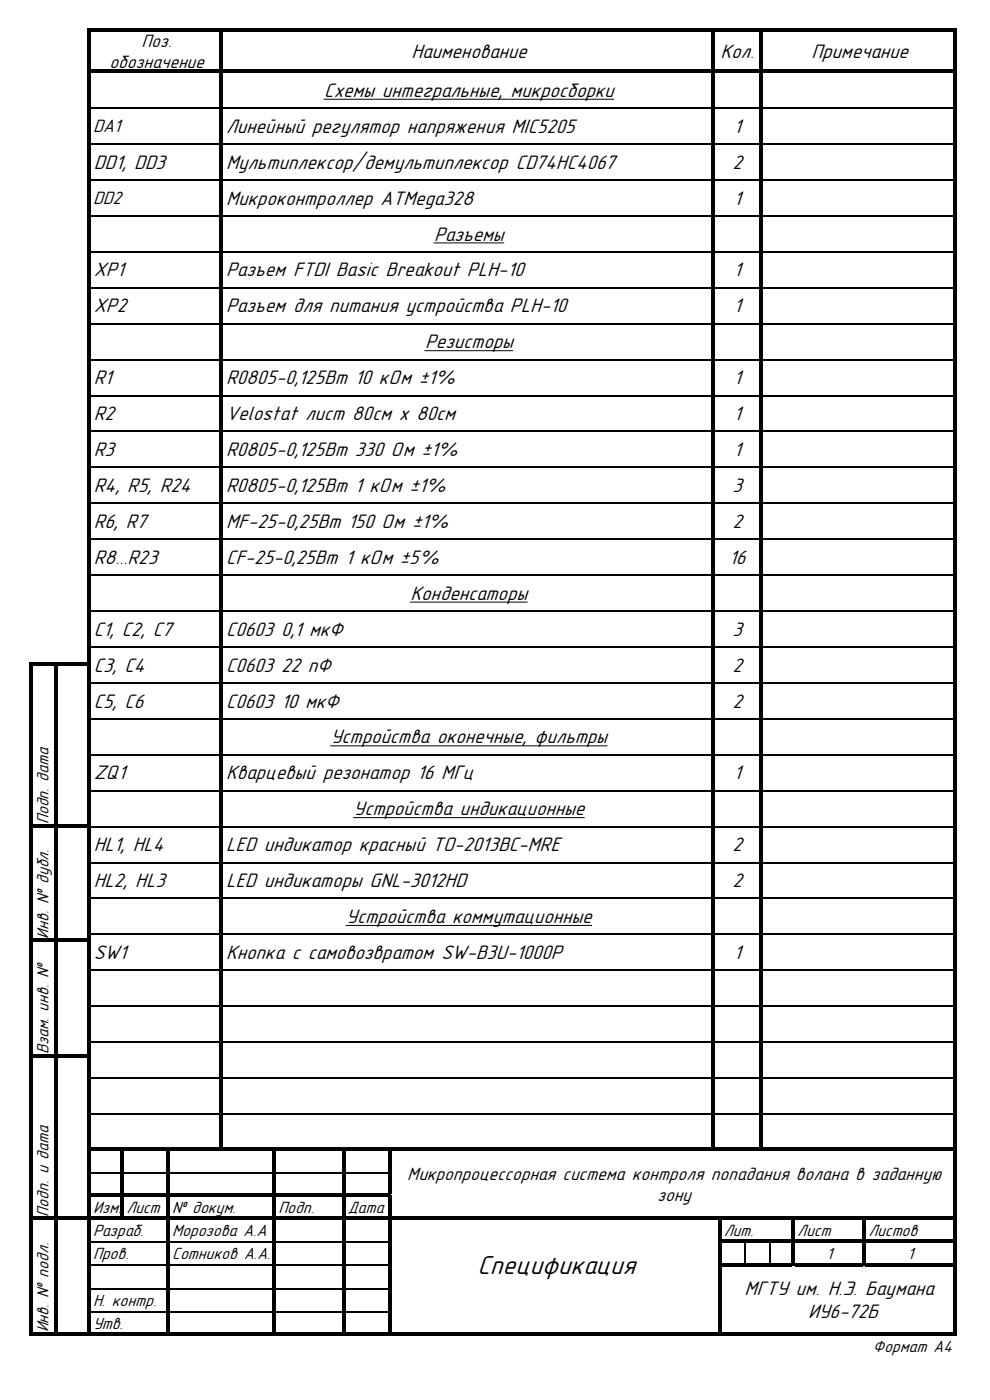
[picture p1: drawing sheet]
<svg xmlns="http://www.w3.org/2000/svg" width="210mm" height="297mm" viewBox="0 0 210 297" stroke-linecap="round" stroke-linejoin="round" font-family="sans-serif">
<defs><g id="words">
<text font-size="5.8" x="101.3" y="270.3">Спецификация</text>
<g font-size="4.4">
<text x="87.2" y="12.3">Наименование</text>
<text x="152.8" y="12.3">Кол.</text>
<text x="172.1" y="12.3">Примечание</text>
<text x="68.8" y="20.6">Схемы интегральные, микросборки</text>
<text x="48" y="28.2">Линейный регулятор напряжения MIC5205</text>
<text x="155.7" y="28.2">1</text>
<text x="19.9" y="35.8">DD1, DD3</text>
<text x="48" y="35.8">Мультиплексор/демультиплексор CD74HC4067</text>
<text x="155.4" y="35.8">2</text>
<text x="48" y="43.4">Микроконтроллер ATMega328</text>
<text x="155.7" y="43.4">1</text>
<text x="92.1" y="51">Разъемы</text>
<text x="19.9" y="58.6">XP1</text>
<text x="48" y="58.6">Разъем FTDI Basic Breakout PLH-10</text>
<text x="155.7" y="58.6">1</text>
<text x="19.9" y="66.3">XP2</text>
<text x="48" y="66.3">Разъем для питания устройства PLH-10</text>
<text x="155.7" y="66.3">1</text>
<text x="90.2" y="73.9">Резисторы</text>
<text x="19.9" y="81.5">R1</text>
<text x="48" y="81.5">R0805-0,125Вт 10 кОм ±1%</text>
<text x="155.7" y="81.5">1</text>
<text x="19.9" y="89.1">R2</text>
<text x="48" y="89.1">Velostat лист 80см x 80см</text>
<text x="155.7" y="89.1">1</text>
<text x="19.9" y="96.7">R3</text>
<text x="48" y="96.7">R0805-0,125Вт 330 Ом ±1%</text>
<text x="155.7" y="96.7">1</text>
<text x="19.9" y="104.4">R4, R5, R24</text>
<text x="48" y="104.4">R0805-0,125Вт 1 кОм ±1%</text>
<text x="155.4" y="104.4">3</text>
<text x="19.9" y="112">R6, R7</text>
<text x="48" y="112">MF-25-0,25Вт 150 Ом ±1%</text>
<text x="155.4" y="112">2</text>
<text x="19.9" y="119.6">R8...R23</text>
<text x="48" y="119.6">CF-25-0,25Вт 1 кОм ±5%</text>
<text x="154.7" y="119.6">16</text>
<text x="87.1" y="127.2">Конденсаторы</text>
<text x="19.9" y="134.8">C1, C2, C7</text>
<text x="48" y="134.8">С0603</text>
<text x="59.6" y="134.8">0,1 мкФ</text>
<text x="155.4" y="134.8">3</text>
<text x="19.9" y="142.5">С3, С4</text>
<text x="48" y="142.5">С0603</text>
<text x="59.6" y="142.5">22 пФ</text>
<text x="155.4" y="142.5">2</text>
<text x="19.9" y="150.1">C5, C6</text>
<text x="48" y="150.1">С0603</text>
<text x="59.6" y="150.1">10 мкФ</text>
<text x="155.4" y="150.1">2</text>
<text x="70.2" y="157.7">Устройства оконечные, фильтры</text>
<text x="19.9" y="165.3">ZQ1</text>
<text x="48" y="165.3">Кварцевый резонатор 16 МГц</text>
<text x="155.7" y="165.3">1</text>
<text x="75" y="172.9">Устройства индикационные</text>
<text x="19.9" y="180.6">HL1, HL4</text>
<text x="48" y="180.6">LED индикатор красный TO-2013BC-MRE</text>
<text x="155.4" y="180.6">2</text>
<text x="19.9" y="188.2">HL2, HL3</text>
<text x="48" y="188.2">LED индикаторы GNL-3012HD</text>
<text x="155.4" y="188.2">2</text>
<text x="73.5" y="195.8">Устройства коммутационные</text>
<text x="19.9" y="203.4">SW1</text>
<text x="48" y="203.4">Кнопка с самовозвратом SW-B3U-1000P</text>
<text x="155.7" y="203.4">1</text>
<text x="157.9" y="274.8">МГТУ им. Н.Э. Баумана</text>
<text x="171.4" y="279.7">ИУ6-72Б</text>
</g>
<g font-size="4">
<text x="30" y="10">Поз.</text>
<text x="23.2" y="14.5">обозначение</text>
<text x="19.7" y="28">DA1</text>
<text x="19.7" y="43.3">DD2</text>
<text x="86.4" y="250.3">Микропроцессорная система контроля попадания волана в заданную</text>
<text x="139.4" y="254.8">зону</text>
</g>
<g font-size="3.6">
<text x="10.3" y="174.8" transform="rotate(-90 10.3 174.8)">Подп. дата</text>
<text x="10.3" y="199.1" transform="rotate(-90 10.3 199.1)">Инв. № дубл.</text>
<text x="10.3" y="223.6" transform="rotate(-90 10.3 223.6)">Взам. инв. №</text>
<text x="19.7" y="257.3">Изм.</text>
<text x="26.8" y="257.3">Лист</text>
<text x="36.5" y="257.3">№ докум.</text>
<text x="59.1" y="257.3">Подп.</text>
<text x="73.7" y="257.3">Дата</text>
<text x="10.3" y="258.1" transform="rotate(-90 10.3 258.1)">Подп. и дата</text>
<text x="19.7" y="262.2">Разраб.</text>
<text x="36.5" y="262.2">Морозова А.А</text>
<text x="153.5" y="262.2">Лит.</text>
<text x="169.1" y="262.2">Лист</text>
<text x="184.2" y="262.2">Листов</text>
<text x="19.7" y="267.1">Пров.</text>
<text x="36.5" y="267.1">Сотников А.А.</text>
<text x="175.3" y="267.1">1</text>
<text x="192.5" y="267.1">1</text>
<text x="19.7" y="277">Н. контр.</text>
<text x="19.7" y="281.9">Утв.</text>
<text x="10.3" y="282.6" transform="rotate(-90 10.3 282.6)">Инв. № подл.</text>
<text x="185.2" y="286.8">Формат А4</text>
</g>
</g></defs>
<path d="M68.8 21.1h61.3M92.1 51.5h14.8M90.1 74.4h18.7M87.1 127.7h24.7M70.2 158.2h58.5M75 173.4h48.9M73.4 196.3h52.1" fill="none" stroke="#000" stroke-width=".21"/>
<g fill="#000">
<path d="M18.5 5.9h.7v8.9h-.7z" fill-rule="evenodd"/>
<path d="M18.5 14.8h.7v125.6h-.7z" fill-rule="evenodd"/>
<path d="M19.2 5.9h183.8v.7h-183.8z" fill-rule="evenodd"/>
<path d="M19.2 14.8h183.8v.7h-183.8z" fill-rule="evenodd"/>
<path d="M46.6 6.3h.7v8.5h-.7z" fill-rule="evenodd"/>
<path d="M46.6 15.2h.7v228.9h-.7z" fill-rule="evenodd"/>
<path d="M151 6.3h.7v8.5h-.7z" fill-rule="evenodd"/>
<path d="M151 15.2h.7v228.9h-.7z" fill-rule="evenodd"/>
<path d="M161.1 6.3h.7v8.5h-.7z" fill-rule="evenodd"/>
<path d="M161.1 15.2h.7v228.9h-.7z" fill-rule="evenodd"/>
<path d="M202.3 6.3h.7v8.5h-.7z" fill-rule="evenodd"/>
<path d="M202.3 15.2h.7v228.2h-.7z" fill-rule="evenodd"/>
<path d="M6.3 140.4h.7v34.4h-.7z" fill-rule="evenodd"/>
<path d="M7 140.4h12.2v.7h-12.2z" fill-rule="evenodd"/>
<path d="M11.5 140.8h.6v34h-.6z" fill-rule="evenodd"/>
<path d="M18.5 140.8h.7v34h-.7z" fill-rule="evenodd"/>
<path d="M6.3 174.8h.7v24.3h-.7z" fill-rule="evenodd"/>
<path d="M7 174.8h12.2v.7h-12.2z" fill-rule="evenodd"/>
<path d="M11.5 175.2h.6v23.9h-.6z" fill-rule="evenodd"/>
<path d="M18.5 175.2h.7v23.9h-.7z" fill-rule="evenodd"/>
<path d="M6.3 199.1h.7v24.6h-.7z" fill-rule="evenodd"/>
<path d="M7 199.1h12.2v.7h-12.2z" fill-rule="evenodd"/>
<path d="M11.5 199.5h.6v24.2h-.6z" fill-rule="evenodd"/>
<path d="M18.5 199.5h.7v24.2h-.7z" fill-rule="evenodd"/>
<path d="M6.3 223.7h.7v34.4h-.7z" fill-rule="evenodd"/>
<path d="M7 223.7h12.2v.7h-12.2z" fill-rule="evenodd"/>
<path d="M11.5 224h.6v34.1h-.6z" fill-rule="evenodd"/>
<path d="M18.5 224h.7v19.4h-.7z" fill-rule="evenodd"/>
<path d="M6.3 258.1h.7v25.2h-.7z" fill-rule="evenodd"/>
<path d="M7 258.1h18.6v.7h-18.6z" fill-rule="evenodd"/>
<path d="M11.5 258.4h.6v24.9h-.6z" fill-rule="evenodd"/>
<path d="M18.5 243.4h.7v9.8h-.7z" fill-rule="evenodd"/>
<path d="M18.5 253.2h.7v4.9h-.7z" fill-rule="evenodd"/>
<path d="M18.5 258.4h.7v24.9h-.7z" fill-rule="evenodd"/>
<path d="M19.2 243.4h27.4v.7h-27.4z" fill-rule="evenodd"/>
<path d="M19.2 253.2h63.8v.7h-63.8z" fill-rule="evenodd"/>
<path d="M25.6 243.7h.7v9.5h-.7z" fill-rule="evenodd"/>
<path d="M25.6 253.5h.7v5.3h-.7z" fill-rule="evenodd"/>
<path d="M26.3 258.1h176.7v.7h-176.7z" fill-rule="evenodd"/>
<path d="M35.3 243.7h.7v9.5h-.7z" fill-rule="evenodd"/>
<path d="M35.3 253.5h.7v4.6h-.7z" fill-rule="evenodd"/>
<path d="M35.3 258.4h.7v24.9h-.7z" fill-rule="evenodd"/>
<path d="M47.3 243.4h103.7v.7h-103.7z" fill-rule="evenodd"/>
<path d="M57.9 243.7h.6v9.5h-.6z" fill-rule="evenodd"/>
<path d="M57.9 253.5h.6v4.6h-.6z" fill-rule="evenodd"/>
<path d="M57.9 258.4h.6v24.9h-.6z" fill-rule="evenodd"/>
<path d="M72.6 243.7h.6v9.5h-.6z" fill-rule="evenodd"/>
<path d="M72.6 253.5h.6v4.6h-.6z" fill-rule="evenodd"/>
<path d="M72.6 258.4h.6v24.9h-.6z" fill-rule="evenodd"/>
<path d="M82.3 243.7h.7v9.5h-.7z" fill-rule="evenodd"/>
<path d="M82.3 253.5h.7v4.6h-.7z" fill-rule="evenodd"/>
<path d="M82.3 258.4h.7v24.9h-.7z" fill-rule="evenodd"/>
<path d="M151.7 243.4h9.4v.7h-9.4z" fill-rule="evenodd"/>
<path d="M152.3 258.4h.7v4.6h-.7z" fill-rule="evenodd"/>
<path d="M161.8 243.4h41.2v.7h-41.2z" fill-rule="evenodd"/>
<path d="M167.9 258.4h.7v4.6h-.7z" fill-rule="evenodd"/>
<path d="M183 258.4h.7v4.6h-.7z" fill-rule="evenodd"/>
<path d="M202.3 243.7h.7v14.4h-.7z" fill-rule="evenodd"/>
<path d="M202.3 258.4h.7v4.6h-.7z" fill-rule="evenodd"/>
<path d="M152.3 263h.7v4.9h-.7z" fill-rule="evenodd"/>
<path d="M152.3 267.9h.7v15.4h-.7z" fill-rule="evenodd"/>
<path d="M153 263h50v.7h-50z" fill-rule="evenodd"/>
<path d="M153 267.9h14.9v.7h-14.9z" fill-rule="evenodd"/>
<path d="M167.9 263.4h.7v5.2h-.7z" fill-rule="evenodd"/>
<path d="M168.6 267.9h14.4v.7h-14.4z" fill-rule="evenodd"/>
<path d="M183 263.4h.7v5.2h-.7z" fill-rule="evenodd"/>
<path d="M183.7 267.9h19.3v.7h-19.3z" fill-rule="evenodd"/>
<path d="M202.3 263.4h.7v4.5h-.7z" fill-rule="evenodd"/>
<path d="M202.3 268.3h.7v15h-.7z" fill-rule="evenodd"/>
<path d="M7 282.7h4.5v.6h-4.5z" fill-rule="evenodd"/>
<path d="M12.1 282.7h6.4v.6h-6.4z" fill-rule="evenodd"/>
<path d="M19.2 282.7h16.1v.6h-16.1z" fill-rule="evenodd"/>
<path d="M36 282.7h21.9v.6h-21.9z" fill-rule="evenodd"/>
<path d="M58.5 282.7h14.1v.6h-14.1z" fill-rule="evenodd"/>
<path d="M73.2 282.7h9.1v.6h-9.1z" fill-rule="evenodd"/>
<path d="M83 282.7h69.3v.6h-69.3z" fill-rule="evenodd"/>
<path d="M153 282.7h49.3v.6h-49.3z" fill-rule="evenodd"/>
</g>
<g fill="none" stroke="#000" stroke-width=".34">
<path d="M19.2 22.9h27.4M19.2 30.6h27.4M19.2 38.2h27.4M47.3 22.9h103.7M47.3 30.6h103.7M47.3 38.2h103.7M151.7 22.9h9.4M151.7 30.6h9.4M151.7 38.2h9.4M161.8 22.9h40.5M161.8 30.6h40.5M161.8 38.2h40.5"/>
<path d="M19.2 45.8h27.4M19.2 53.4h27.4M47.3 45.8h103.7M47.3 53.4h103.7M151.7 45.8h9.4M151.7 53.4h9.4M161.8 45.8h40.5M161.8 53.4h40.5M19.2 61h27.4M19.2 68.7h27.4M19.2 76.3h27.4M47.3 61h103.7"/>
<path d="M47.3 68.7h103.7M47.3 76.3h103.7M151.7 61h9.4M151.7 68.7h9.4M151.7 76.3h9.4M161.8 61h40.5M161.8 68.7h40.5M161.8 76.3h40.5M19.2 83.9h27.4M19.2 91.5h27.4M19.2 99.1h27.4M47.3 83.9h103.7"/>
<path d="M47.3 91.5h103.7M47.3 99.1h103.7M151.7 83.9h9.4M151.7 91.5h9.4M151.7 99.1h9.4M161.8 83.9h40.5M161.8 91.5h40.5M161.8 99.1h40.5M19.2 106.8h27.4M19.2 114.4h27.4M47.3 106.8h103.7M47.3 114.4h103.7"/>
<path d="M151.7 106.8h9.4M151.7 114.4h9.4M161.8 106.8h40.5M161.8 114.4h40.5M19.2 122h27.4M19.2 129.6h27.4M19.2 137.2h27.4M47.3 122h103.7M47.3 129.6h103.7M47.3 137.2h103.7M151.7 122h9.4M151.7 129.6h9.4"/>
<path d="M151.7 137.2h9.4M161.8 122h40.5M161.8 129.6h40.5M161.8 137.2h40.5M19.2 144.9h27.4M19.2 152.5h27.4M47.3 144.9h103.7M47.3 152.5h103.7M151.7 144.9h9.4M151.7 152.5h9.4M161.8 144.9h40.5M161.8 152.5h40.5"/>
<path d="M19.2 160.1h27.4M19.2 167.7h27.4M19.2 175.3h27.4M47.3 160.1h103.7M47.3 167.7h103.7M47.3 175.3h103.7M151.7 160.1h9.4M151.7 167.7h9.4M151.7 175.3h9.4M161.8 160.1h40.5M161.8 167.7h40.5M161.8 175.3h40.5"/>
<path d="M19.2 183h27.4M19.2 190.6h27.4M19.2 198.2h27.4M47.3 183h103.7M47.3 190.6h103.7M47.3 198.2h103.7M151.7 183h9.4M151.7 190.6h9.4M151.7 198.2h9.4M161.8 183h40.5M161.8 190.6h40.5M161.8 198.2h40.5"/>
<path d="M19.2 205.8h27.4M19.2 213.4h27.4M47.3 205.8h103.7M47.3 213.4h103.7M151.7 205.8h9.4M151.7 213.4h9.4M161.8 205.8h40.5M161.8 213.4h40.5M19.2 221h27.4M19.2 228.6h27.4M19.2 236.3h27.4M47.3 221h103.7"/>
<path d="M47.3 228.6h103.7M47.3 236.3h103.7M151.7 221h9.4M151.7 228.6h9.4M151.7 236.3h9.4M161.8 221h40.5M161.8 228.6h40.5M161.8 236.3h40.5M19.2 248.8h6.4M26.3 248.8h9M36 248.8h21.9M58.5 248.8h14.1"/>
<path d="M73.2 248.8h9.1M19.2 263.5h16.1M19.2 268.4h16.1M19.2 273.3h16.1M19.2 278.3h16.1M36 263.5h21.9M36 268.4h21.9M36 273.3h21.9M36 278.3h21.9M58.5 263.5h14.1M58.5 268.4h14.1M58.5 273.3h14.1"/>
<path d="M58.5 278.3h14.1M73.2 263.5h9.1M73.2 268.4h9.1M73.2 273.3h9.1M73.2 278.3h9.1M158 263.7v4.2M163.3 263.7v4.2"/>
</g>
<use href="#words"/>
</svg>
